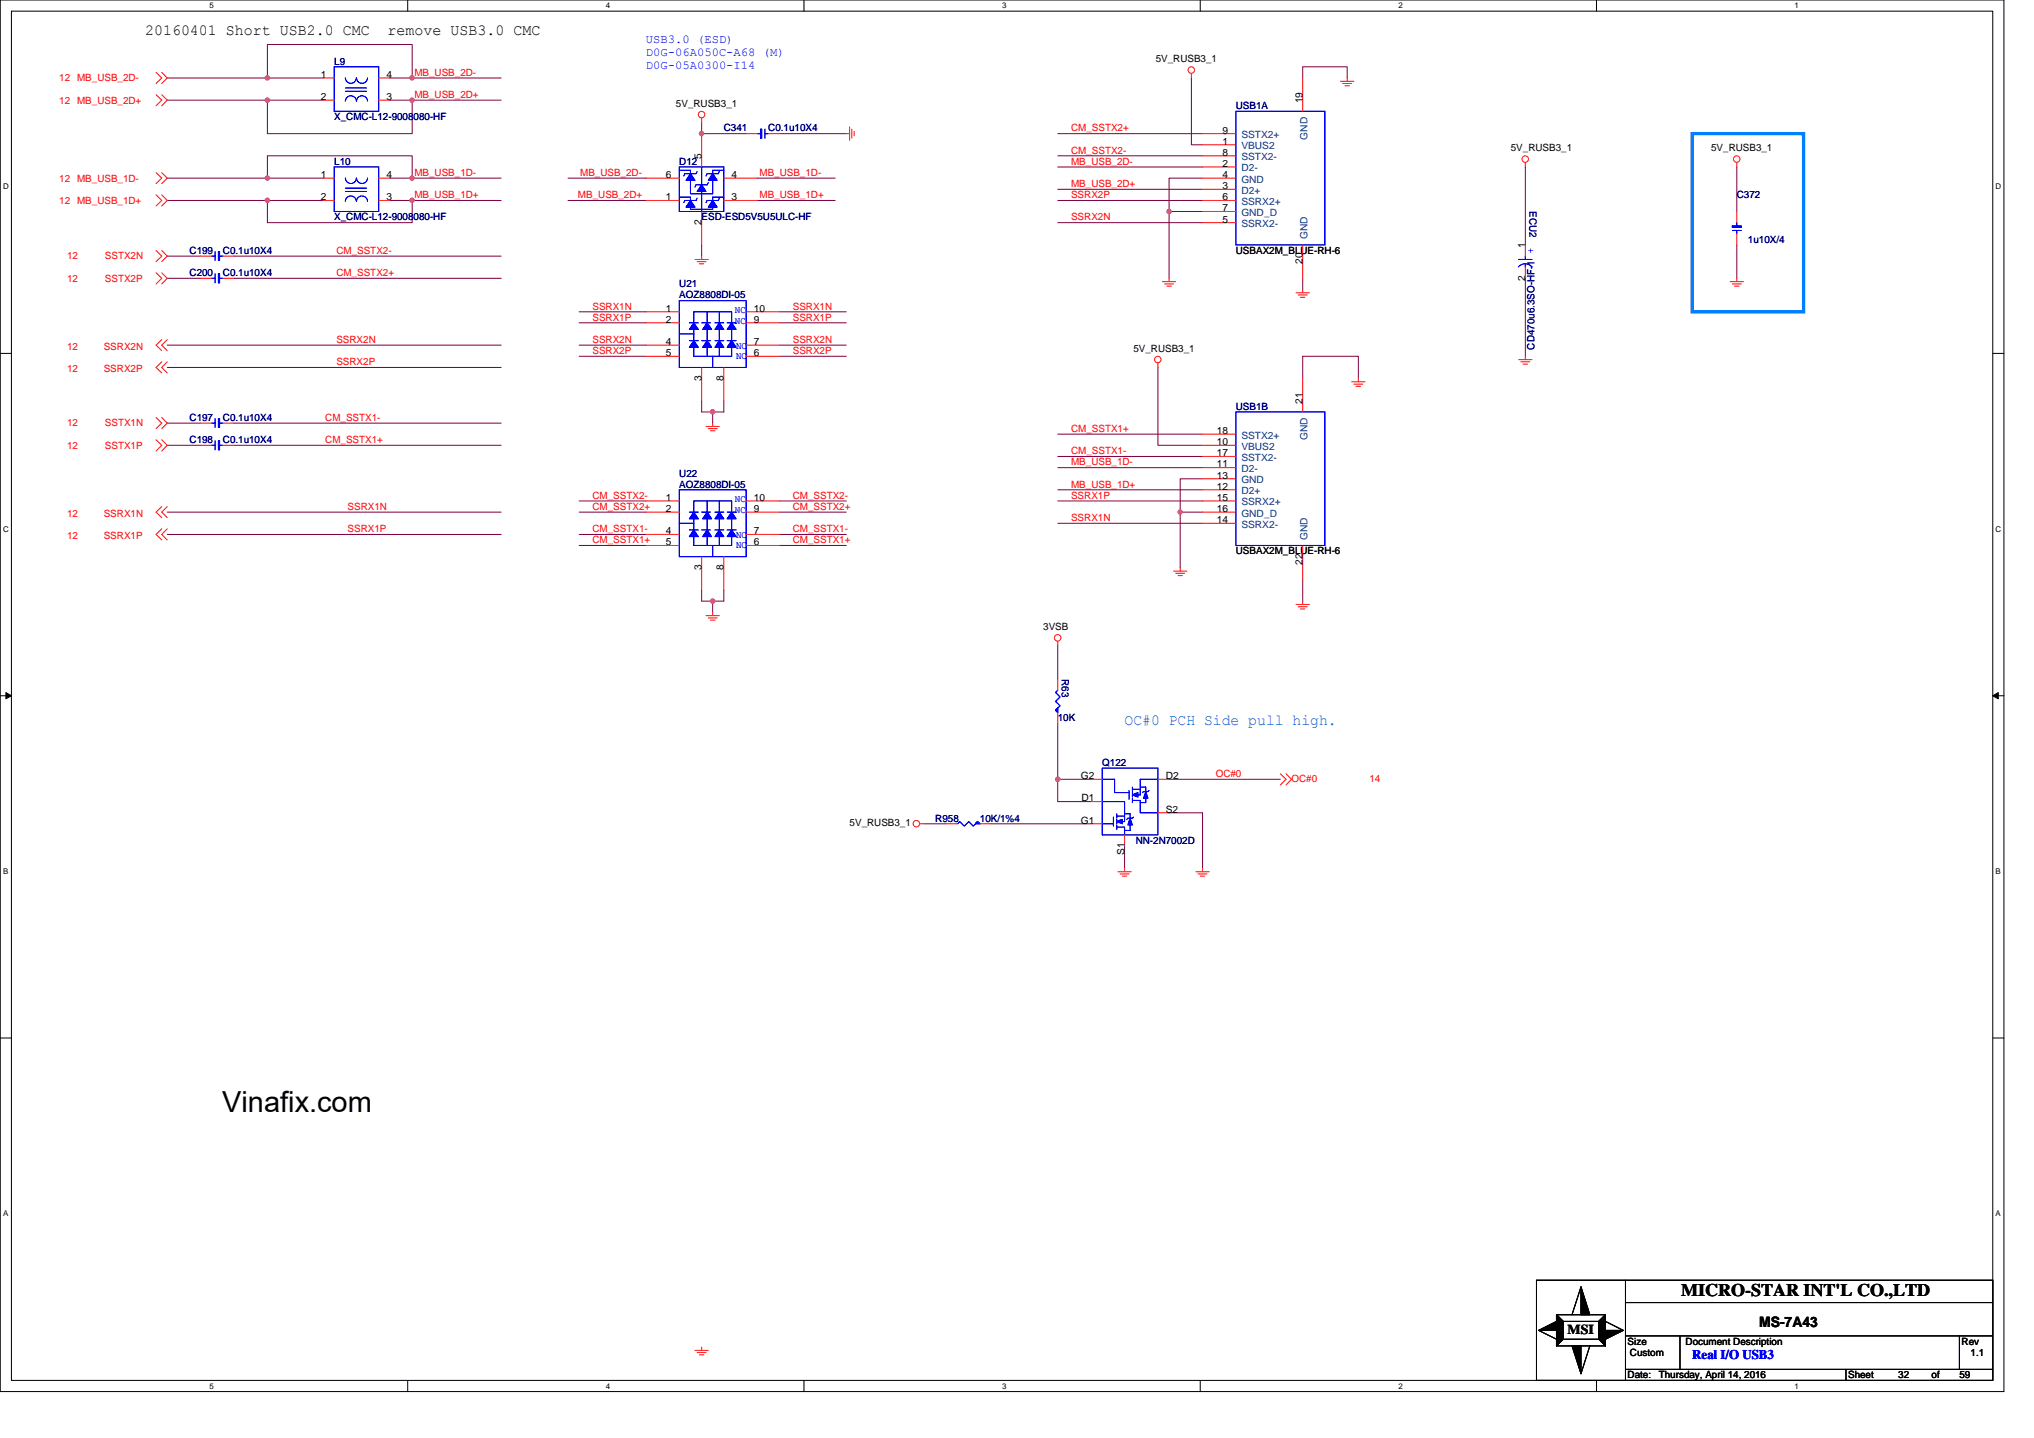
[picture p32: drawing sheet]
<svg xmlns="http://www.w3.org/2000/svg" width="297mm" height="210mm" viewBox="0 0 297 210" stroke-linecap="round" stroke-linejoin="round" font-family="sans-serif">
<defs><g id="words">
<text font-size="4.2" x="32.5" y="162.4">Vinafix.com</text>
<text font-size="2.6" x="245.5" y="189.3">MICRO-STAR INT'L CO.,LTD</text>
<g font-size="2.3">
<text x="21.2" y="5.1">20160401 Short USB2.0 CMC</text>
<text x="56.6" y="5.1">remove USB3.0 CMC</text>
</g>
<text font-size="2.3" fill="#0080ff" x="164.2" y="105.8">OC#0 PCH Side pull high.</text>
<text font-size="2.1" x="256.9" y="193.8">MS-7A43</text>
<text font-size="2" x="228.9" y="194.8">MSI</text>
<text font-size="1.9" fill="#00f" x="247.1" y="198.5">Real I/O USB3</text>
<g font-size="1.8" fill="#00f">
<text x="94.3" y="6.3">USB3.0 (ESD)</text>
<text x="94.3" y="8.2">D0G-06A050C-A68 (M)</text>
<text x="94.3" y="10.1">D0G-05A0300-I14</text>
</g>
<g font-size="1.5" fill="#f00">
<text x="8.7" y="11.9">12 MB_USB_2D-</text>
<text x="60.5" y="11.1">MB_USB_2D-</text>
<text x="8.7" y="15.1">12 MB_USB_2D+</text>
<text x="60.5" y="14.3">MB_USB_2D+</text>
<text x="156.4" y="19.2">CM_SSTX2+</text>
<text x="156.4" y="22.4">CM_SSTX2-</text>
<text x="8.7" y="29.8">12 MB_USB_1D+</text>
<text x="8.7" y="26.5">12 MB_USB_1D-</text>
<text x="60.5" y="25.7">MB_USB_1D-</text>
<text x="60.5" y="29">MB_USB_1D+</text>
<text x="84.4" y="29">MB_USB_2D+</text>
<text x="84.7" y="25.7">MB_USB_2D-</text>
<text x="110.9" y="25.7">MB_USB_1D-</text>
<text x="110.9" y="29">MB_USB_1D+</text>
<text x="156.4" y="24.1">MB_USB_2D-</text>
<text x="156.4" y="27.3">MB_USB_2D+</text>
<text x="156.4" y="29">SSRX2P</text>
<text x="156.4" y="32.2">SSRX2N</text>
<text x="9.8" y="37.9">12</text>
<text x="9.8" y="41.1">12</text>
<text x="15.3" y="37.9">SSTX2N</text>
<text x="15.3" y="41.1">SSTX2P</text>
<text x="49.1" y="37.1">CM_SSTX2-</text>
<text x="49.1" y="40.3">CM_SSTX2+</text>
<text x="86.5" y="45.2">SSRX1N</text>
<text x="86.5" y="46.8">SSRX1P</text>
<text x="115.8" y="45.2">SSRX1N</text>
<text x="115.8" y="46.8">SSRX1P</text>
<text x="9.8" y="51.1">12</text>
<text x="15.2" y="51.1">SSRX2N</text>
<text x="49.1" y="50.1">SSRX2N</text>
<text x="49.1" y="53.3">SSRX2P</text>
<text x="86.5" y="50.1">SSRX2N</text>
<text x="86.5" y="51.7">SSRX2P</text>
<text x="115.8" y="50.1">SSRX2N</text>
<text x="115.8" y="51.7">SSRX2P</text>
<text x="9.8" y="54.3">12</text>
<text x="15.2" y="54.3">SSRX2P</text>
<text x="9.8" y="65.5">12</text>
<text x="9.8" y="62.3">12</text>
<text x="15.3" y="65.5">SSTX1P</text>
<text x="15.3" y="62.3">SSTX1N</text>
<text x="47.5" y="61.5">CM_SSTX1-</text>
<text x="47.5" y="64.7">CM_SSTX1+</text>
<text x="156.4" y="63.1">CM_SSTX1+</text>
<text x="156.4" y="66.3">CM_SSTX1-</text>
<text x="156.4" y="68">MB_USB_1D-</text>
<text x="156.4" y="71.2">MB_USB_1D+</text>
<text x="9.8" y="75.4">12</text>
<text x="15.2" y="75.4">SSRX1N</text>
<text x="50.8" y="74.5">SSRX1N</text>
<text x="50.8" y="77.7">SSRX1P</text>
<text x="86.5" y="77.7">CM_SSTX1-</text>
<text x="86.5" y="74.5">CM_SSTX2+</text>
<text x="86.5" y="72.8">CM_SSTX2-</text>
<text x="115.8" y="77.7">CM_SSTX1-</text>
<text x="115.8" y="74.5">CM_SSTX2+</text>
<text x="115.8" y="72.8">CM_SSTX2-</text>
<text x="156.4" y="76.1">SSRX1N</text>
<text x="156.4" y="72.8">SSRX1P</text>
<text x="9.8" y="78.7">12</text>
<text x="15.2" y="78.7">SSRX1P</text>
<text x="86.5" y="79.3">CM_SSTX1+</text>
<text x="115.8" y="79.3">CM_SSTX1+</text>
<text x="177.5" y="113.5">OC#0</text>
<text x="188.6" y="114.1">OC#0</text>
<text x="200" y="114.1">14</text>
</g>
<g font-size="1.5">
<text x="46.8" y="11.4">1</text>
<text x="56.4" y="11.4">4</text>
<text x="168.8" y="9.1">5V_RUSB3_1</text>
<text x="46.8" y="14.6">2</text>
<text x="56.4" y="14.6">3</text>
<text x="98.7" y="15.6">5V_RUSB3_1</text>
<text x="190.2" y="15.1" transform="rotate(-90 190.2 15.1)">19</text>
<text x="102.4" y="23.2" transform="rotate(-90 102.4 23.2)">5</text>
<text x="178.5" y="21.1">1</text>
<text x="178.5" y="22.7">8</text>
<text x="178.5" y="19.5">9</text>
<text x="220.6" y="22.1">5V_RUSB3_1</text>
<text x="249.9" y="22.1">5V_RUSB3_1</text>
<text x="46.8" y="26">1</text>
<text x="46.8" y="29.3">2</text>
<text x="56.4" y="26">4</text>
<text x="56.4" y="29.3">3</text>
<text x="97.2" y="26">6</text>
<text x="97.2" y="29.3">1</text>
<text x="106.8" y="29.3">3</text>
<text x="106.8" y="26">4</text>
<text x="178.5" y="24.4">2</text>
<text x="178.5" y="27.6">3</text>
<text x="178.5" y="29.3">6</text>
<text x="178.5" y="26">4</text>
<text x="102.4" y="32.9" transform="rotate(-90 102.4 32.9)">2</text>
<text x="178.5" y="30.9">7</text>
<text x="178.5" y="32.5">5</text>
<text x="180.5" y="37.1">USBAX2M_BLUE-RH-6</text>
<text x="190.2" y="38.6" transform="rotate(-90 190.2 38.6)">20</text>
<text x="222.7" y="41" transform="rotate(-90 222.7 41)">2</text>
<text x="222.7" y="36.3" transform="rotate(-90 222.7 36.3)">1</text>
<text x="97.2" y="45.5">1</text>
<text x="97.2" y="47.1">2</text>
<text x="110.1" y="47.1">9</text>
<text x="110.1" y="45.5">10</text>
<text x="97.2" y="50.4">4</text>
<text x="97.2" y="52">5</text>
<text x="110.1" y="52">6</text>
<text x="110.1" y="50.4">7</text>
<text x="165.5" y="51.4">5V_RUSB3_1</text>
<text x="102.4" y="55.6" transform="rotate(-90 102.4 55.6)">3</text>
<text x="105.7" y="55.6" transform="rotate(-90 105.7 55.6)">8</text>
<text x="190.2" y="59" transform="rotate(-90 190.2 59)">21</text>
<text x="177.7" y="65">10</text>
<text x="177.7" y="63.4">18</text>
<text x="177.7" y="68.3">11</text>
<text x="177.7" y="71.5">12</text>
<text x="177.7" y="69.9">13</text>
<text x="177.7" y="66.6">17</text>
<text x="97.2" y="73.1">1</text>
<text x="97.2" y="74.8">2</text>
<text x="110.1" y="74.8">9</text>
<text x="110.1" y="73.1">10</text>
<text x="177.7" y="74.8">16</text>
<text x="177.7" y="76.4">14</text>
<text x="177.7" y="73.1">15</text>
<text x="97.2" y="78">4</text>
<text x="97.2" y="79.6">5</text>
<text x="102.4" y="83.2" transform="rotate(-90 102.4 83.2)">3</text>
<text x="105.7" y="83.2" transform="rotate(-90 105.7 83.2)">8</text>
<text x="110.1" y="79.6">6</text>
<text x="110.1" y="78">7</text>
<text x="180.5" y="81">USBAX2M_BLUE-RH-6</text>
<text x="190.2" y="82.4" transform="rotate(-90 190.2 82.4)">22</text>
<text x="152.4" y="92">3VSB</text>
<text x="157.8" y="113.8">G2</text>
<text x="170.2" y="113.8">D2</text>
<text x="157.9" y="117">D1</text>
<text x="170.2" y="118.7">S2</text>
<text x="124.1" y="120.6">5V_RUSB3_1</text>
<text x="157.8" y="120.3">G1</text>
<text x="164.2" y="124.9" transform="rotate(-90 164.2 124.9)">S1</text>
<text x="237.7" y="196.4">Size</text>
<text x="246.2" y="196.4">Document Description</text>
<text x="286.5" y="196.4">Rev</text>
<text x="237.7" y="201.3">Date:</text>
<text x="238" y="198">Custom</text>
<text x="242.2" y="201.3">Thursday, April 14, 2016</text>
<text x="269.9" y="201.3">Sheet</text>
<text x="277.2" y="201.3">32</text>
<text x="282.1" y="201.3">of</text>
<text x="286.1" y="201.3">59</text>
<text x="287.8" y="198">1.1</text>
</g>
<g font-size="1.5" fill="#000080">
<text x="48.8" y="9.4">L9</text>
<text x="48.8" y="17.6">X_CMC-L12-9008080-HF</text>
<text x="180.5" y="15.9">USB1A</text>
<text x="105.7" y="19.2">C341</text>
<text x="112.2" y="19.2">C0.1u10X4</text>
<text x="48.8" y="24.1">L10</text>
<text x="99.2" y="24.1">D12</text>
<text x="253.6" y="29">C372</text>
<text x="48.8" y="32.2">X_CMC-L12-9008080-HF</text>
<text x="102.5" y="32.2">ESD-ESD5V5U5ULC-HF</text>
<text x="223.3" y="30.9" transform="rotate(90 223.3 30.9)">ECU2</text>
<text x="255.3" y="35.5">1u10X/4</text>
<text x="27.7" y="40.3">C200</text>
<text x="27.7" y="37.1">C199</text>
<text x="32.6" y="40.3">C0.1u10X4</text>
<text x="32.6" y="37.1">C0.1u10X4</text>
<text x="99.2" y="42">U21</text>
<text x="99.2" y="43.6">AOZ8808DI-05</text>
<text x="224.1" y="51.1" transform="rotate(-90 224.1 51.1)">CD470u6.3SO-HF-1</text>
<text x="180.5" y="59.8">USB1B</text>
<text x="27.7" y="61.5">C197</text>
<text x="27.7" y="64.7">C198</text>
<text x="32.6" y="61.5">C0.1u10X4</text>
<text x="32.6" y="64.7">C0.1u10X4</text>
<text x="99.2" y="69.6">U22</text>
<text x="99.2" y="71.2">AOZ8808DI-05</text>
<text x="155.1" y="99.2" transform="rotate(90 155.1 99.2)">R63</text>
<text x="154.5" y="105.3">10K</text>
<text x="161" y="111.9">Q122</text>
<text x="136.6" y="120">R958</text>
<text x="143.1" y="120">10K/1%4</text>
<text x="165.9" y="123.2">NN-2N7002D</text>
</g>
<g font-size="1.5" fill="#004080">
<text x="181.3" y="21.8">VBUS2</text>
<text x="181.3" y="23.4">SSTX2-</text>
<text x="181.3" y="20.2">SSTX2+</text>
<text x="190.9" y="20.4" transform="rotate(-90 190.9 20.4)">GND</text>
<text x="181.3" y="25">D2-</text>
<text x="181.3" y="28.3">D2+</text>
<text x="181.3" y="29.9">SSRX2+</text>
<text x="181.3" y="26.7">GND</text>
<text x="181.3" y="31.5">GND_D</text>
<text x="181.3" y="33.2">SSRX2-</text>
<text x="190.9" y="35" transform="rotate(-90 190.9 35)">GND</text>
<text x="181.3" y="65.7">VBUS2</text>
<text x="181.3" y="64.1">SSTX2+</text>
<text x="190.9" y="64.3" transform="rotate(-90 190.9 64.3)">GND</text>
<text x="181.3" y="68.9">D2-</text>
<text x="181.3" y="70.6">GND</text>
<text x="181.3" y="67.3">SSTX2-</text>
<text x="181.3" y="72.2">D2+</text>
<text x="181.3" y="75.4">GND_D</text>
<text x="181.3" y="77.1">SSRX2-</text>
<text x="181.3" y="73.8">SSRX2+</text>
<text x="190.9" y="78.8" transform="rotate(-90 190.9 78.8)">GND</text>
</g>
<g font-size="1.5" fill="#00f">
<text x="223.1" y="36.3" transform="rotate(90 223.1 36.3)">+</text>
<text x="107.3" y="45.7">NC</text>
<text x="107.3" y="47.3">NC</text>
<text x="107.5" y="50.9">NC</text>
<text x="107.5" y="52.4">NC</text>
<text x="107.3" y="73.3">NC</text>
<text x="107.3" y="75">NC</text>
<text x="107.5" y="78.5">NC</text>
<text x="107.5" y="80">NC</text>
</g>
<g font-size="1.2">
<text x="30.6" y="1.2">5</text>
<text x="88.5" y="1.2">4</text>
<text x="146.3" y="1.2">3</text>
<text x="204.2" y="1.2">2</text>
<text x="262.1" y="1.2">1</text>
<text x=".5" y="27.6">D</text>
<text x="291.4" y="27.6">D</text>
<text x=".5" y="77.6">C</text>
<text x="291.4" y="77.6">C</text>
<text x=".5" y="127.6">B</text>
<text x="291.4" y="127.6">B</text>
<text x=".5" y="177.6">A</text>
<text x="291.4" y="177.6">A</text>
<text x="30.6" y="202.8">5</text>
<text x="88.5" y="202.8">4</text>
<text x="146.3" y="202.8">3</text>
<text x="204.2" y="202.8">2</text>
<text x="262.1" y="202.8">1</text>
</g>
</g></defs>
<path d="M0 0h292.6v203.2h-292.6zM1.7 1.6h289.3v200h-289.3z" fill="none" stroke="#000" stroke-width=".15"/>
<g fill="#fff">
<path d="M30.6 .2h.6v1.3h-.6z"/>
<path d="M30.6 201.8h.6v1.3h-.6z"/>
</g>
<path d="M59.5 0v1.6M59.5 201.6v1.6" fill="none" stroke="#000" stroke-width=".15"/>
<g fill="#fff">
<path d="M88.5 .2h.6v1.3h-.6z"/>
<path d="M88.5 201.8h.6v1.3h-.6z"/>
</g>
<path d="M117.4 0v1.6M117.4 201.6v1.6" fill="none" stroke="#000" stroke-width=".15"/>
<g fill="#fff">
<path d="M146.3 .2h.7v1.3h-.7z"/>
<path d="M146.3 201.8h.7v1.3h-.7z"/>
</g>
<path d="M175.3 0v1.6M175.3 201.6v1.6" fill="none" stroke="#000" stroke-width=".15"/>
<g fill="#fff">
<path d="M204.2 .2h.6v1.3h-.6z"/>
<path d="M204.2 201.8h.6v1.3h-.6z"/>
</g>
<path d="M233.1 0v1.6M233.1 201.6v1.6" fill="none" stroke="#000" stroke-width=".15"/>
<g fill="#fff">
<path d="M262.1 .2h.6v1.3h-.6z"/>
<path d="M262.1 201.8h.6v1.3h-.6z"/>
<path d="M.5 26.6h.8v1.3h-.8z"/>
<path d="M291.4 26.6h.9v1.3h-.9z"/>
<path d="M.5 76.6h.8v1.3h-.8z"/>
<path d="M291.4 76.6h.9v1.3h-.9z"/>
</g>
<path d="M0 51.6h1.7M291 51.6h1.6" fill="none" stroke="#000" stroke-width=".15"/>
<g fill="#fff">
<path d="M.5 126.6h.7v1.3h-.7z"/>
<path d="M291.4 126.6h.8v1.3h-.8z"/>
</g>
<path d="M0 101.6h1.7M291 101.6h1.6" fill="none" stroke="#000" stroke-width=".15"/>
<path d="M.9 101.1l.8 .5-.8 .4zM291 101.6l.8-.5v.9z" fill="#000" stroke="#000" stroke-width=".15"/>
<g fill="#fff">
<path d="M.5 176.6h.7v1.2h-.7z"/>
<path d="M291.4 176.6h.8v1.2h-.8z"/>
</g>
<g fill="none" stroke="#000" stroke-width=".15">
<path d="M0 151.6h1.7M291 151.6h1.6M224.4 186.9h66.6v14.7h-66.6zM224.7 194.3l2.6 1.3M227.3 192h7.2v4.5h-7.2zM227.3 192l1 1M228.3 193h5.2v2.6h-5.2zM228.3 195.6l-1 .9M230.9 187.9l-1.3 4.1M232.2 196.5l-1.3 4.1M233.5 195.6l1 .9M234.5 192l-1 1"/>
<path d="M234.5 193l2.6 1.3M237.4 200h53.6M237.4 190.2h53.6M237.4 195.1h53.6M237.4 186.9v14.7M245.3 195.1v4.9M269.6 200v1.6M286.1 195.1v4.9"/>
</g>
<g fill="none" stroke="#800040" stroke-width=".15">
<path d="M24.4 11.4h14.6M24.4 14.6h14.6M39 14.6h8.2M39 11.4h8.2M39 11.4v-4.9h21.2v4.9M39 14.6v4.9h21.2v-4.9h-3.3M56.9 11.4h3.3M60.2 11.4h13M60.2 14.6h13M102.5 17.9v1.6h6.5M113.8 19.5h9.8M154.5 19.5h21.1"/>
<path d="M174 11.4v9.7h1.6M190.2 11.4v-1.6h6.5v1.6M24.4 37.4h4.9M24.4 26h14.6M24.4 29.3h14.6M34.2 37.4h39M39 26h8.2M39 29.3h8.2M39 26v-3.2h21.2v3.2h-3.3M39 29.3v3.2h21.2v-3.2h-3.3M60.2 26h13M60.2 29.3h13"/>
<path d="M82.9 26h11.4M82.9 29.3h11.4M102.5 35.8v1.6M110.6 26h11.4M110.6 29.3h11.4M154.5 22.8h21.1M154.5 24.4h21.1M154.5 27.6h21.1M154.5 29.3h21.1M154.5 32.5h21.1M175.6 26h-4.9v4.9M175.6 30.9h-4.9v9.7"/>
<path d="M222.8 24.4v11.4M253.6 24.4v6.5M253.6 35.8v4.8M24.4 40.6h4.9M24.4 50.4h48.8M24.4 53.7h48.8M34.2 40.6h39M84.6 50.4h9.7M84.6 52h9.7M84.6 45.5h9.7M84.6 47.1h9.7M102.5 58.5v1.7h1.6"/>
<path d="M105.7 58.5v1.7h-1.6M113.8 50.4h9.8M113.8 52h9.8M113.8 45.5h9.8M113.8 47.1h9.8M169.1 53.7v11.3h6.5M190.2 40.6v1.7M190.2 55.3v-3.3h8.2v3.3M222.8 40.6v11.4M24.4 65h4.9M24.4 61.8h4.9M24.4 74.8h48.8"/>
<path d="M24.4 78h48.8M34.2 61.8h39M34.2 65h39M84.6 79.7h9.7M84.6 78h9.7M84.6 74.8h9.7M84.6 73.2h9.7M104.1 60.2v1.6M113.8 79.7h9.8M113.8 78h9.8M113.8 74.8h9.8M113.8 73.2h9.8"/>
<path d="M154.5 76.4h21.1M154.5 66.7h21.1M154.5 68.3h21.1M154.5 71.5h21.1M154.5 73.2h21.1M154.5 63.4h21.1M175.6 74.8h-3.2v8.1M175.6 69.9h-3.2v4.9M102.5 86.2v1.6h1.6M104.1 87.8v1.6M105.7 86.2v1.6h-1.6M154.5 94.3v4.9"/>
<path d="M190.2 84.5v3.3M154.5 113.8v3.3h4.9M154.5 113.8h4.9M154.5 105.7v8.1M170.7 118.7h4.9v8.1M170.7 113.8h16.3M135 120.3h3.2M144.7 120.3h14.7M164.2 123.5v3.3"/>
</g>
<g fill="#f0f" stroke="#f0f" stroke-width=".15">
<circle cx="104.1" cy="60.1" r=".32"/>
<circle cx="60.2" cy="14.6" r=".32"/>
<circle cx="39" cy="14.6" r=".32"/>
<circle cx="39.1" cy="26" r=".31"/>
<circle cx="39" cy="29.2" r=".32"/>
<circle cx="104.1" cy="87.8" r=".32"/>
<circle cx="60.2" cy="26" r=".31"/>
<circle cx="39" cy="11.4" r=".32"/>
<circle cx="60.2" cy="29.2" r=".32"/>
<circle cx="102.4" cy="19.5" r=".32"/>
<circle cx="170.7" cy="30.9" r=".32"/>
<circle cx="172.3" cy="74.8" r=".31"/>
<circle cx="154.5" cy="113.8" r=".32"/>
<circle cx="60.2" cy="11.4" r=".32"/>
</g>
<g fill="none" stroke="#f00" stroke-width=".15">
<path d="M22.8 10.6l.8 .8-.8 .8M22.8 13.8l.8 .8-.8 .9M23.6 10.6l.8 .8-.8 .8M23.6 13.8l.8 .8-.8 .9M47.2 11.4h1.6M47.2 14.6h1.6M55.3 11.4h1.6M55.3 14.6h1.6M102.5 17.2v.7M102.5 19.5v4.9M109 19.5h1.6M112.2 19.5h1.6"/>
<path d="M123.6 19.5h.5M124.1 18.5v2M124.4 18.9v1.3M124.7 19.2v.6M174 10.7v.7M175.6 19.5h4.9M190.2 11.4v4.9M195.8 11.9h1.9M196.1 12.2h1.3M196.4 12.5h.7M196.7 11.4v.5M22.8 36.6l.8 .8-.8 .8"/>
<path d="M22.8 39.8l.8 .8-.8 .9M22.8 28.4l.8 .9-.8 .8M22.8 25.2l.8 .8-.8 .8M23.6 36.6l.8 .8-.8 .8M23.6 39.8l.8 .8-.8 .9M23.6 28.4l.8 .9-.8 .8M23.6 25.2l.8 .8-.8 .8M29.3 37.4h1.6M32.6 37.4h1.6M47.2 26h1.6M47.2 29.3h1.6M55.3 26h1.6"/>
<path d="M55.3 29.3h1.6M94.3 26h4.9M94.3 29.3h4.9M101.5 37.9h1.9M101.8 38.2h1.3M102.1 38.5h.7M102.5 37.4v.5M102.5 30.9v4.9M105.7 26h4.9M105.7 29.3h4.9M175.6 26h4.9M175.6 29.3h4.9"/>
<path d="M175.6 21.1h4.9M175.6 24.4h4.9M175.6 27.6h4.9M175.6 30.9h4.9M175.6 32.5h4.9M175.6 22.8h4.9M190.2 35.8v4.8M222.8 23.7v.7M222.8 35.8v1.6M222.8 39v1.6M253.6 23.7v.7M253.6 30.9v1.6"/>
<path d="M253.6 34.1v1.7M23.6 52.8l-.8 .9 .8 .8M23.6 49.6l-.8 .8 .8 .8M24.4 52.8l-.8 .9 .8 .8M24.4 49.6l-.8 .8 .8 .8M29.3 40.6h1.6M32.6 40.6h1.6M94.3 52h4.9M94.3 45.5h4.9M94.3 50.4h4.9M94.3 47.1h4.9M102.5 53.7v4.8"/>
<path d="M105.7 53.7v4.8M109 52h4.8M109 45.5h4.8M109 50.4h4.8M109 47.1h4.8M169.1 53v.7M169.8 41.1h1.9M170.1 41.5h1.3M170.4 41.8h.7M170.7 40.6v.5M189.3 42.8h1.9M189.6 43.1h1.3"/>
<path d="M189.9 43.4h.7M190.2 42.3v.5M190.2 55.3v4.9M197.4 55.8h1.9M197.7 56.1h1.3M198 56.4h.7M198.4 55.3v.5M221.8 52.5h1.9M222.1 52.8h1.3M222.4 53.2h.7M222.8 52v.5M252.7 41.1h1.9"/>
<path d="M253 41.5h1.3M253.3 41.8h.7M253.6 40.6v.5M22.8 64.2l.8 .8-.8 .8M22.8 61l.8 .8-.8 .8M23.6 64.2l.8 .8-.8 .8M23.6 61l.8 .8-.8 .8M23.6 74l-.8 .8 .8 .8M23.6 77.2l-.8 .8 .8 .8M24.4 74l-.8 .8 .8 .8M24.4 77.2l-.8 .8 .8 .8M29.3 61.8h1.6"/>
<path d="M29.3 65h1.6M32.6 61.8h1.6M32.6 65h1.6M94.3 79.7h4.9M94.3 73.2h4.9M94.3 78h4.9M94.3 74.8h4.9M103.1 62.3h1.9M103.4 62.6h1.3M103.8 62.9h.6M104.1 61.8v.5M109 79.7h4.8"/>
<path d="M109 73.2h4.8M109 78h4.8M109 74.8h4.8M175.6 65h4.9M175.6 73.2h4.9M175.6 74.8h4.9M175.6 68.3h4.9M175.6 71.5h4.9M175.6 76.4h4.9M175.6 69.9h4.9M175.6 66.7h4.9M175.6 63.4h4.9"/>
<path d="M190.2 79.7v4.8M102.5 81.3v4.9M103.1 89.9h1.9M103.4 90.2h1.3M103.8 90.6h.6M104.1 89.4v.5M105.7 81.3v4.9M154.5 93.6v.7M154.5 99.2v1.6M171.4 83.4h1.9M171.7 83.7h1.3M172 84.1h.7"/>
<path d="M172.4 82.9v.5M189.3 88.3h1.9M189.6 88.6h1.3M189.9 88.9h.7M190.2 87.8v.5M154.5 104v1.7M159.4 113.8h1.6M159.4 117.1h1.6M169.1 113.8h1.6M169.1 118.7h1.6M187 113l.8 .8-.8 .8M187.8 113l.8 .8-.8 .8"/>
<path d="M134.3 120.3h.7M138.2 120.3h1.6M143.1 120.3h1.6M159.4 120.3h1.6M163.3 127.3h1.9M163.6 127.6h1.3M163.9 127.9h.6M164.2 126.8v.5M164.2 121.9v1.6M174.6 127.3h2M175 127.6h1.3M175.3 127.9h.6"/>
<path d="M175.6 126.8v.5M101.5 197.2h1.9M101.8 197.5h1.3M102.1 197.8h.7M102.5 196.7v.5"/>
<circle cx="102.5" cy="16.7" r=".48"/>
<circle cx="174" cy="10.2" r=".48"/>
<circle cx="222.7" cy="23.2" r=".48"/>
<circle cx="253.6" cy="23.2" r=".48"/>
<circle cx="169.1" cy="52.5" r=".48"/>
<circle cx="154.5" cy="93.1" r=".48"/>
<circle cx="133.8" cy="120.3" r=".48"/>
</g>
<g fill="#000" stroke="#000" stroke-width=".15">
<path d="M224.7 194.3l2.6-1.3v1.3zM230.9 187.9l1.3 4.1h-1.3zM234.5 194.3h2.6l-2.6 1.3zM229.6 196.5h1.3v4.1z"/>
<path d="M227.3 192l1 1v2.6l-1 .9z" fill-rule="evenodd"/>
<path d="M227.3 192l1 1v2.6l-1 .9z" fill-rule="evenodd"/>
<path d="M227.3 192l1 1v2.6l-1 .9z" fill-rule="evenodd"/>
<path d="M233.5 193l1-1v4.5l-1-.9z" fill-rule="evenodd"/>
<path d="M233.5 193l1-1v4.5l-1-.9z" fill-rule="evenodd"/>
<path d="M233.5 193l1-1v4.5l-1-.9z" fill-rule="evenodd"/>
</g>
<path d="M247.1 19.5h16.3v26h-16.3z" fill="none" stroke="#0080ff" stroke-width=".49"/>
<g fill="none" stroke="#00f" stroke-width=".15">
<path d="M48.8 9.8h6.5v6.5h-6.5zM50.4 11.4a.81 .81 0 0 0 .9 .8 .81 .81 0 0 0 .8-.8 .8 .8 0 0 0 .8 .8 .8 .8 0 0 0 .8-.8M50.4 12.8h3.1M50.4 13.3h3.1M50.4 14.8a.8 .8 0 0 1 .8-.8 .8 .8 0 0 1 .8 .8 .82 .82 0 0 1 .9-.8 .82 .82 0 0 1 .8 .8M110.6 19.5h.5M111.1 18.9h.1v1.3h-.1zM111.7 18.9v1.3M111.7 19.5h.5M180.5 16.3h13v19.5h-13zM30.9 37.4h.5M31.4 40v1.3"/>
<path d="M31.4 36.7v1.3M31.9 40h.2v1.3h-.2zM31.9 36.7h.2v1.3h-.2zM32.1 37.4h.5M48.8 24.4h6.5v6.5h-6.5zM50.4 26a.81 .81 0 0 0 .9 .8 .81 .81 0 0 0 .8-.8 .8 .8 0 0 0 .8 .8 .8 .8 0 0 0 .8-.8M50.4 27.5h3.1M50.4 28h3.1M50.4 29.4a.8 .8 0 0 1 .8-.8 .8 .8 0 0 1 .8 .8 .82 .82 0 0 1 .9-.8 .82 .82 0 0 1 .8 .8M99.2 24.4h6.5v6.5h-6.5zM99.2 24.9h1.6v.5M99.2 28.8h1.6v.6"/>
<path d="M100.8 27.6h.1M100.8 30.2v.4h3.3v-.4M100.8 26.3v2h3.3v-2M101.8 28.9l-.2 .4h-1.6l-.1 .3M101.8 25l-.2 .4h-1.6l-.1 .3M102.5 24.4v2.9M102.5 28v2.9M103.4 26.7l-.1 .3h-1.7l-.1 .3M105 28.9l-.1 .4h-1.6l-.2 .3M105 25l-.1 .4h-1.6l-.2 .3M105.7 28.8h-1.6v.6M105.7 24.9h-1.6v.5"/>
<path d="M221.7 39a1.29 1.29 0 0 1 1-.5 1.31 1.31 0 0 1 1 .5M221.8 37.9h1.9M222.8 38.5v.5M222.8 37.4v.5M253 33h1.3v.2h-1.3zM253 33.7h1.3M253.6 32.5v.5M253.6 33.7v.4M30.9 40.6h.5M32.1 40.6h.5M99.2 43.9h9.8v9.8h-9.8zM99.2 48.8h2.1"/>
<path d="M100.7 47.1h1.3M100.7 49.7h1.3M101.3 45.5h5.5v6.5h-5.5zM102.5 47.1h1.3M102.5 49.7h1.3M103.3 45.5v6.5M104.1 52v1.7M104.4 47.1h1.3M104.4 49.7h1.3M105 45.5v6.5M106.2 47.1h1.3M106.2 49.7h1.3"/>
<path d="M30.9 61.8h.5M30.9 65h.5M31.4 61.1v1.3M31.4 64.4v1.3M31.9 61.1h.2v1.3h-.2zM31.9 64.4h.2v1.3h-.2zM32.1 61.8h.5M32.1 65h.5M99.2 71.5h9.8v9.8h-9.8zM99.2 76.4h2.1M100.7 74.8h1.3M100.7 77.4h1.3"/>
<path d="M101.3 73.2h5.5v6.5h-5.5zM102.5 74.8h1.3M102.5 77.4h1.3M103.3 73.2v6.5M104.1 79.7v1.6M104.4 74.8h1.3M104.4 77.4h1.3M105 73.2v6.5M106.2 74.8h1.3M106.2 77.4h1.3M180.5 60.2h13v19.5h-13zM154.5 100.8l-.3 .3 .6 .7-.6 .6 .6 .7-.6 .6 .3 .3"/>
<path d="M161 113.8h1.8v1.9h2.1M161 117.1h3.2v2.1M161 112.2h8.1v9.7h-8.1zM162.6 119.3v1.3M163.1 119.7v.6M163.1 118.8v.7M163.1 119.2h1.1M164.2 118.8h.8v2.5h-.8M164.2 119.2v.8h-.3M164.9 115.4v1.3M165.4 116.9h1.1v1.8h2.6M165.4 115.7v.7"/>
<path d="M165.4 114.9v.7M165.4 116.6v.6M165.4 115.3h1.1M165.5 119.3l-.1 .2h-.7l-.2 .2M166.5 114.9h.8v2.3h-.8M166.5 115.3v.8h-.3M167.8 115.4l-.2 .2h-.6l-.2 .1M169.1 113.8h-2.6v1.5M139.8 120.3l.4-.3 .6 .6 .7-.6 .6 .6 .7-.6 .3 .3M161 120.3h1.6M163.1 120.5v.6M163.1 120.8h1.1v.5"/>
<path d="M164.2 121.3v.6"/>
</g>
<g fill="#00f" stroke="#00f" stroke-width=".15">
<path d="M105 74.8l.7 1h-1.3z"/>
<path d="M105 77.4l.7 1h-1.3z"/>
<path d="M106.8 74.8l.7 1h-1.3z"/>
<path d="M106.8 77.4l.7 1h-1.3z"/>
<path d="M101.3 74.8l.7 1h-1.3z"/>
<path d="M101.3 77.4l.7 1h-1.3z"/>
<path d="M103.3 74.8l.6 1h-1.3z"/>
<path d="M103.3 77.4l.6 1h-1.3z"/>
<path d="M105 47.1l.7 1h-1.3z"/>
<path d="M105 49.7l.7 1h-1.3z"/>
<path d="M106.8 47.1l.7 1h-1.3z"/>
<path d="M106.8 49.7l.7 1h-1.3z"/>
<path d="M101.3 47.1l.7 1h-1.3z"/>
<path d="M101.3 49.7l.7 1h-1.3z"/>
<path d="M103.3 47.1l.6 1h-1.3z"/>
<path d="M103.3 49.7l.6 1h-1.3z"/>
<path d="M102.5 27l.6 1h-1.3z"/>
<path d="M104.1 25.4l.6 .9h-1.3z"/>
<path d="M100.8 29.3l.7 .9h-1.3z"/>
<path d="M100.8 25.4l.7 .9h-1.3z"/>
<path d="M104.1 29.3l.6 .9h-1.3z"/>
<path d="M163.1 120l.8-.3v.6z" fill-rule="evenodd"/>
<path d="M165.4 116.1l.8-.4v.7z" fill-rule="evenodd"/>
<path d="M167.3 115.6l.3 1h-.6l.3-1h.2z" fill-rule="evenodd"/>
<path d="M165 119.5l.4 1h-.7l.3-1h.2z" fill-rule="evenodd"/>
<path d="M163.1 120l.8-.3v.6z" fill-rule="evenodd"/>
<path d="M165.4 116.1l.8-.4v.7z" fill-rule="evenodd"/>
<path d="M167.3 115.6l.3 1h-.6l.3-1h.2z" fill-rule="evenodd"/>
<path d="M165 119.5l.4 1h-.7l.3-1h.2z" fill-rule="evenodd"/>
<path d="M142.4 120.3l.4-.3 .3 .3h-.7l.4-.3z" fill-rule="evenodd"/>
<path d="M142.4 120.3l.4-.3 .3 .3h-.7l.4-.3z" fill-rule="evenodd"/>
<path d="M154.2 103.7l.3-.3v.6l-.3-.3 .3-.3z" fill-rule="evenodd"/>
<path d="M154.2 103.7l.3-.3v.6l-.3-.3 .3-.3z" fill-rule="evenodd"/>
</g>
<use href="#words"/>
</svg>
